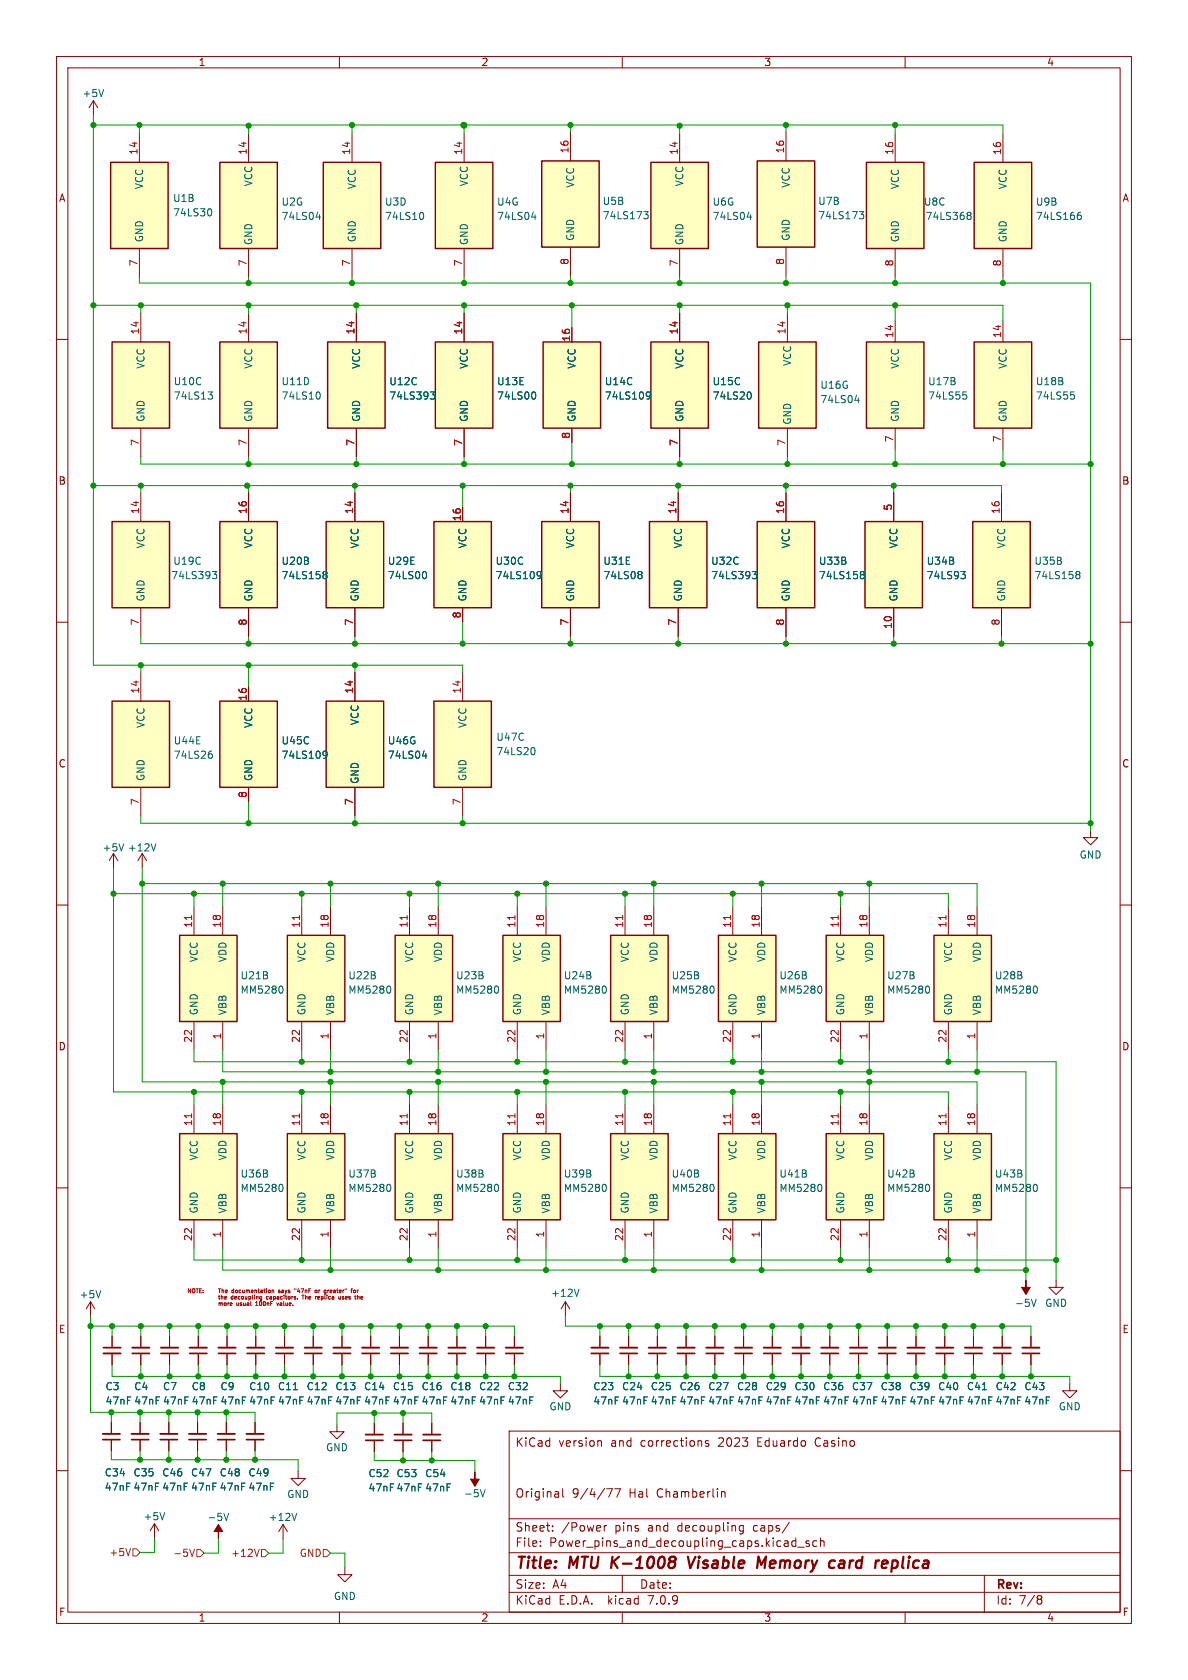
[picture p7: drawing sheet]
<svg xmlns="http://www.w3.org/2000/svg" width="210mm" height="297mm" viewBox="0 0 210 297" stroke-linecap="round" stroke-linejoin="round" font-family="sans-serif">
<defs><g id="words">
<g font-size="2.8" fill="#840000">
<text x="91" y="277.9">Title:</text>
<text x="100.7" y="277.9">MTU</text>
<text x="108.9" y="277.9">K-1008</text>
<text x="123.3" y="277.9">Visable</text>
<text x="136.3" y="277.9">Memory</text>
<text x="149.9" y="277.9">card</text>
<text x="158.8" y="277.9">replica</text>
</g>
<g font-size="2.1" fill="#840000">
<text x="91" y="256">KiCad</text>
<text x="98.7" y="256">version</text>
<text x="108" y="256">and</text>
<text x="113.4" y="256">corrections</text>
<text x="127.3" y="256">2023</text>
<text x="134.3" y="256">Eduardo</text>
<text x="144.7" y="256">Casino</text>
<text x="91" y="265">Original</text>
<text x="101.1" y="265">9/4/77</text>
<text x="111.3" y="265">Hal</text>
<text x="116.3" y="265">Chamberlin</text>
<text x="91" y="273.7">File:</text>
<text x="91" y="271">Sheet:</text>
<text x="97.1" y="273.7">Power_pins_and_decoupling_caps.kicad_sch</text>
<text x="99.2" y="271">/Power</text>
<text x="108.8" y="271">pins</text>
<text x="114.7" y="271">and</text>
<text x="120.1" y="271">decoupling</text>
<text x="133.6" y="271">caps/</text>
<text x="91" y="281.1">Size:</text>
<text x="97.7" y="281.1">A4</text>
<text x="113" y="281.1">Date:</text>
<text x="176" y="281.3">Rev:</text>
<text x="91" y="283.9">KiCad</text>
<text x="98.7" y="283.9">E.D.A.</text>
<text x="107.6" y="283.9">kicad</text>
<text x="114.9" y="283.9">7.0.9</text>
<text x="176" y="283.9">Id:</text>
<text x="180.1" y="283.9">7/8</text>
</g>
<g font-size="1.8" fill="#840000">
<text x="35" y="11.9">1</text>
<text x="85" y="11.9">2</text>
<text x="135" y="11.9">3</text>
<text x="185" y="11.9">4</text>
<text x="10.3" y="35.9">A</text>
<text x="198.4" y="35.9">A</text>
<text x="10.3" y="85.9">B</text>
<text x="198.3" y="85.9">B</text>
<text x="10.3" y="135.9">C</text>
<text x="198.3" y="135.9">C</text>
<text x="10.3" y="185.9">D</text>
<text x="198.3" y="185.9">D</text>
<text x="10.3" y="235.9">E</text>
<text x="198.3" y="235.9">E</text>
<text x="10.3" y="285.9">F</text>
<text x="35" y="286.9">1</text>
<text x="85" y="286.9">2</text>
<text x="135" y="286.9">3</text>
<text x="185" y="286.9">4</text>
<text x="198.4" y="285.9">F</text>
</g>
<g font-size="1.8" fill="#006464">
<text x="14.5" y="17.4">+5V</text>
<text x="25.5" y="33.6" transform="rotate(-90 25.5 33.6)">VCC</text>
<text x="30.5" y="35.9">U1B</text>
<text x="44.8" y="33" transform="rotate(-90 44.8 33)">VCC</text>
<text x="63.1" y="33.6" transform="rotate(-90 63.1 33.6)">VCC</text>
<text x="82.9" y="33" transform="rotate(-90 82.9 33)">VCC</text>
<text x="101.7" y="33.3" transform="rotate(-90 101.7 33.3)">VCC</text>
<text x="121" y="33" transform="rotate(-90 121 33)">VCC</text>
<text x="139.8" y="33.3" transform="rotate(-90 139.8 33.3)">VCC</text>
<text x="159.1" y="33.6" transform="rotate(-90 159.1 33.6)">VCC</text>
<text x="178.2" y="33.6" transform="rotate(-90 178.2 33.6)">VCC</text>
<text x="30.5" y="38.5">74LS30</text>
<text x="49.7" y="36.6">U2G</text>
<text x="49.7" y="39.1">74LS04</text>
<text x="68" y="36.6">U3D</text>
<text x="68" y="39.1">74LS10</text>
<text x="87.8" y="36.6">U4G</text>
<text x="87.8" y="39.1">74LS04</text>
<text x="106.4" y="39">74LS173</text>
<text x="106.4" y="36.4">U5B</text>
<text x="125.9" y="36.6">U6G</text>
<text x="125.9" y="39.1">74LS04</text>
<text x="144.5" y="39">74LS173</text>
<text x="144.5" y="36.4">U7B</text>
<text x="163.2" y="36.6">U8C</text>
<text x="163.5" y="39.1">74LS368</text>
<text x="183" y="39.1">74LS166</text>
<text x="183" y="36.6">U9B</text>
<text x="25.5" y="42.9" transform="rotate(-90 25.5 42.9)">GND</text>
<text x="44.8" y="43.4" transform="rotate(-90 44.8 43.4)">GND</text>
<text x="63.1" y="42.9" transform="rotate(-90 63.1 42.9)">GND</text>
<text x="82.9" y="43.4" transform="rotate(-90 82.9 43.4)">GND</text>
<text x="101.7" y="42.7" transform="rotate(-90 101.7 42.7)">GND</text>
<text x="121" y="43.4" transform="rotate(-90 121 43.4)">GND</text>
<text x="139.8" y="42.7" transform="rotate(-90 139.8 42.7)">GND</text>
<text x="159.1" y="42.9" transform="rotate(-90 159.1 42.9)">GND</text>
<text x="178.2" y="42.9" transform="rotate(-90 178.2 42.9)">GND</text>
<text x="25.8" y="65.3" transform="rotate(-90 25.8 65.3)">VCC</text>
<text x="44.8" y="65.3" transform="rotate(-90 44.8 65.3)">VCC</text>
<text x="63.9" y="65.3" transform="rotate(-90 63.9 65.3)">VCC</text>
<text x="82.9" y="65.3" transform="rotate(-90 82.9 65.3)">VCC</text>
<text x="102" y="65.3" transform="rotate(-90 102 65.3)">VCC</text>
<text x="121" y="65.3" transform="rotate(-90 121 65.3)">VCC</text>
<text x="140.1" y="64.8" transform="rotate(-90 140.1 64.8)">VCC</text>
<text x="159.1" y="65.3" transform="rotate(-90 159.1 65.3)">VCC</text>
<text x="178.2" y="65.3" transform="rotate(-90 178.2 65.3)">VCC</text>
<text x="30.6" y="68.3">U10C</text>
<text x="30.6" y="70.8">74LS13</text>
<text x="49.7" y="68.3">U11D</text>
<text x="49.7" y="70.8">74LS10</text>
<text x="68.7" y="68.3">U12C</text>
<text x="68.7" y="70.8">74LS393</text>
<text x="87.8" y="68.3">U13E</text>
<text x="87.8" y="70.8">74LS00</text>
<text x="106.8" y="68.3">U14C</text>
<text x="106.8" y="70.8">74LS109</text>
<text x="125.9" y="68.3">U15C</text>
<text x="125.9" y="70.8">74LS20</text>
<text x="144.9" y="68.9">U16G</text>
<text x="144.9" y="71.5">74LS04</text>
<text x="164" y="68.3">U17B</text>
<text x="164" y="70.8">74LS55</text>
<text x="183" y="68.3">U18B</text>
<text x="183" y="70.8">74LS55</text>
<text x="25.8" y="74.7" transform="rotate(-90 25.8 74.7)">GND</text>
<text x="44.8" y="74.7" transform="rotate(-90 44.8 74.7)">GND</text>
<text x="63.9" y="74.7" transform="rotate(-90 63.9 74.7)">GND</text>
<text x="82.9" y="74.7" transform="rotate(-90 82.9 74.7)">GND</text>
<text x="102" y="74.7" transform="rotate(-90 102 74.7)">GND</text>
<text x="121" y="74.7" transform="rotate(-90 121 74.7)">GND</text>
<text x="140.1" y="75.2" transform="rotate(-90 140.1 75.2)">GND</text>
<text x="159.1" y="74.7" transform="rotate(-90 159.1 74.7)">GND</text>
<text x="178.2" y="74.7" transform="rotate(-90 178.2 74.7)">GND</text>
<text x="25.8" y="97" transform="rotate(-90 25.8 97)">VCC</text>
<text x="30.5" y="100.1">U19C</text>
<text x="44.8" y="97" transform="rotate(-90 44.8 97)">VCC</text>
<text x="49.7" y="100.1">U20B</text>
<text x="63.6" y="97" transform="rotate(-90 63.6 97)">VCC</text>
<text x="68.5" y="100.1">U29E</text>
<text x="82.7" y="97" transform="rotate(-90 82.7 97)">VCC</text>
<text x="87.5" y="100.1">U30C</text>
<text x="101.7" y="97" transform="rotate(-90 101.7 97)">VCC</text>
<text x="106.6" y="100.1">U31E</text>
<text x="120.8" y="97" transform="rotate(-90 120.8 97)">VCC</text>
<text x="125.6" y="100.1">U32C</text>
<text x="139.8" y="97" transform="rotate(-90 139.8 97)">VCC</text>
<text x="144.7" y="100.1">U33B</text>
<text x="158.9" y="97" transform="rotate(-90 158.9 97)">VCC</text>
<text x="163.7" y="100.1">U34B</text>
<text x="177.9" y="97" transform="rotate(-90 177.9 97)">VCC</text>
<text x="182.8" y="100.1">U35B</text>
<text x="25.8" y="106.4" transform="rotate(-90 25.8 106.4)">GND</text>
<text x="30.2" y="102.6">74LS393</text>
<text x="44.8" y="106.4" transform="rotate(-90 44.8 106.4)">GND</text>
<text x="49.7" y="102.6">74LS158</text>
<text x="63.6" y="106.4" transform="rotate(-90 63.6 106.4)">GND</text>
<text x="68.5" y="102.6">74LS00</text>
<text x="82.7" y="106.4" transform="rotate(-90 82.7 106.4)">GND</text>
<text x="87.5" y="102.6">74LS109</text>
<text x="101.7" y="106.4" transform="rotate(-90 101.7 106.4)">GND</text>
<text x="106.6" y="102.6">74LS08</text>
<text x="120.8" y="106.4" transform="rotate(-90 120.8 106.4)">GND</text>
<text x="125.6" y="102.6">74LS393</text>
<text x="139.8" y="106.4" transform="rotate(-90 139.8 106.4)">GND</text>
<text x="144.7" y="102.6">74LS158</text>
<text x="158.9" y="106.4" transform="rotate(-90 158.9 106.4)">GND</text>
<text x="163.7" y="102.6">74LS93</text>
<text x="177.9" y="106.4" transform="rotate(-90 177.9 106.4)">GND</text>
<text x="182.8" y="102.6">74LS158</text>
<text x="25.8" y="128.8" transform="rotate(-90 25.8 128.8)">VCC</text>
<text x="30.6" y="131.8">U44E</text>
<text x="44.8" y="128.8" transform="rotate(-90 44.8 128.8)">VCC</text>
<text x="49.7" y="131.8">U45C</text>
<text x="63.6" y="128.3" transform="rotate(-90 63.6 128.3)">VCC</text>
<text x="68.5" y="131.8">U46G</text>
<text x="82.7" y="128.8" transform="rotate(-90 82.7 128.8)">VCC</text>
<text x="87.6" y="131.2">U47C</text>
<text x="30.6" y="134.3">74LS26</text>
<text x="49.7" y="134.3">74LS109</text>
<text x="68.5" y="134.3">74LS04</text>
<text x="87.6" y="133.7">74LS20</text>
<text x="25.8" y="138.2" transform="rotate(-90 25.8 138.2)">GND</text>
<text x="44.8" y="138.2" transform="rotate(-90 44.8 138.2)">GND</text>
<text x="63.6" y="138.7" transform="rotate(-90 63.6 138.7)">GND</text>
<text x="82.7" y="138.2" transform="rotate(-90 82.7 138.2)">GND</text>
<text x="18" y="150.7">+5V</text>
<text x="22.5" y="150.7">+12V</text>
<text x="190.7" y="152">GND</text>
<text x="35.2" y="170.2" transform="rotate(-90 35.2 170.2)">VCC</text>
<text x="40.2" y="170.2" transform="rotate(-90 40.2 170.2)">VDD</text>
<text x="42.4" y="173.3">U21B</text>
<text x="54.2" y="170.2" transform="rotate(-90 54.2 170.2)">VCC</text>
<text x="59.3" y="170.2" transform="rotate(-90 59.3 170.2)">VDD</text>
<text x="61.5" y="173.3">U22B</text>
<text x="73.3" y="170.2" transform="rotate(-90 73.3 170.2)">VCC</text>
<text x="78.3" y="170.2" transform="rotate(-90 78.3 170.2)">VDD</text>
<text x="80.5" y="173.3">U23B</text>
<text x="92.3" y="170.2" transform="rotate(-90 92.3 170.2)">VCC</text>
<text x="97.4" y="170.2" transform="rotate(-90 97.4 170.2)">VDD</text>
<text x="99.6" y="173.3">U24B</text>
<text x="111.4" y="170.2" transform="rotate(-90 111.4 170.2)">VCC</text>
<text x="116.4" y="170.2" transform="rotate(-90 116.4 170.2)">VDD</text>
<text x="118.6" y="173.3">U25B</text>
<text x="130.4" y="170.2" transform="rotate(-90 130.4 170.2)">VCC</text>
<text x="135.5" y="170.2" transform="rotate(-90 135.5 170.2)">VDD</text>
<text x="137.7" y="173.3">U26B</text>
<text x="149.5" y="170.2" transform="rotate(-90 149.5 170.2)">VCC</text>
<text x="154.5" y="170.2" transform="rotate(-90 154.5 170.2)">VDD</text>
<text x="156.7" y="173.3">U27B</text>
<text x="168.5" y="170.2" transform="rotate(-90 168.5 170.2)">VCC</text>
<text x="173.6" y="170.2" transform="rotate(-90 173.6 170.2)">VDD</text>
<text x="175.8" y="173.3">U28B</text>
<text x="35.2" y="179.6" transform="rotate(-90 35.2 179.6)">GND</text>
<text x="40.2" y="179.6" transform="rotate(-90 40.2 179.6)">VBB</text>
<text x="42.4" y="175.9">MM5280</text>
<text x="54.2" y="179.6" transform="rotate(-90 54.2 179.6)">GND</text>
<text x="59.3" y="179.6" transform="rotate(-90 59.3 179.6)">VBB</text>
<text x="61.5" y="175.9">MM5280</text>
<text x="73.3" y="179.6" transform="rotate(-90 73.3 179.6)">GND</text>
<text x="78.3" y="179.6" transform="rotate(-90 78.3 179.6)">VBB</text>
<text x="80.5" y="175.9">MM5280</text>
<text x="92.3" y="179.6" transform="rotate(-90 92.3 179.6)">GND</text>
<text x="97.4" y="179.6" transform="rotate(-90 97.4 179.6)">VBB</text>
<text x="99.6" y="175.9">MM5280</text>
<text x="111.4" y="179.6" transform="rotate(-90 111.4 179.6)">GND</text>
<text x="116.4" y="179.6" transform="rotate(-90 116.4 179.6)">VBB</text>
<text x="118.6" y="175.9">MM5280</text>
<text x="130.4" y="179.6" transform="rotate(-90 130.4 179.6)">GND</text>
<text x="135.5" y="179.6" transform="rotate(-90 135.5 179.6)">VBB</text>
<text x="137.7" y="175.9">MM5280</text>
<text x="149.5" y="179.6" transform="rotate(-90 149.5 179.6)">GND</text>
<text x="154.5" y="179.6" transform="rotate(-90 154.5 179.6)">VBB</text>
<text x="156.7" y="175.9">MM5280</text>
<text x="168.5" y="179.6" transform="rotate(-90 168.5 179.6)">GND</text>
<text x="173.6" y="179.6" transform="rotate(-90 173.6 179.6)">VBB</text>
<text x="175.8" y="175.9">MM5280</text>
<text x="35.2" y="205.3" transform="rotate(-90 35.2 205.3)">VCC</text>
<text x="40.2" y="205.3" transform="rotate(-90 40.2 205.3)">VDD</text>
<text x="42.4" y="208.4">U36B</text>
<text x="54.2" y="205.3" transform="rotate(-90 54.2 205.3)">VCC</text>
<text x="59.3" y="205.3" transform="rotate(-90 59.3 205.3)">VDD</text>
<text x="61.5" y="208.4">U37B</text>
<text x="73.3" y="205.3" transform="rotate(-90 73.3 205.3)">VCC</text>
<text x="78.3" y="205.3" transform="rotate(-90 78.3 205.3)">VDD</text>
<text x="80.5" y="208.4">U38B</text>
<text x="92.3" y="205.3" transform="rotate(-90 92.3 205.3)">VCC</text>
<text x="97.4" y="205.3" transform="rotate(-90 97.4 205.3)">VDD</text>
<text x="99.6" y="208.4">U39B</text>
<text x="111.4" y="205.3" transform="rotate(-90 111.4 205.3)">VCC</text>
<text x="116.4" y="205.3" transform="rotate(-90 116.4 205.3)">VDD</text>
<text x="118.6" y="208.4">U40B</text>
<text x="130.4" y="205.3" transform="rotate(-90 130.4 205.3)">VCC</text>
<text x="135.5" y="205.3" transform="rotate(-90 135.5 205.3)">VDD</text>
<text x="137.7" y="208.4">U41B</text>
<text x="149.5" y="205.3" transform="rotate(-90 149.5 205.3)">VCC</text>
<text x="154.5" y="205.3" transform="rotate(-90 154.5 205.3)">VDD</text>
<text x="156.7" y="208.4">U42B</text>
<text x="168.5" y="205.3" transform="rotate(-90 168.5 205.3)">VCC</text>
<text x="173.6" y="205.3" transform="rotate(-90 173.6 205.3)">VDD</text>
<text x="175.8" y="208.4">U43B</text>
<text x="35.2" y="214.6" transform="rotate(-90 35.2 214.6)">GND</text>
<text x="40.2" y="214.6" transform="rotate(-90 40.2 214.6)">VBB</text>
<text x="42.4" y="210.9">MM5280</text>
<text x="54.2" y="214.6" transform="rotate(-90 54.2 214.6)">GND</text>
<text x="59.3" y="214.6" transform="rotate(-90 59.3 214.6)">VBB</text>
<text x="61.5" y="210.9">MM5280</text>
<text x="73.3" y="214.6" transform="rotate(-90 73.3 214.6)">GND</text>
<text x="78.3" y="214.6" transform="rotate(-90 78.3 214.6)">VBB</text>
<text x="80.5" y="210.9">MM5280</text>
<text x="92.3" y="214.6" transform="rotate(-90 92.3 214.6)">GND</text>
<text x="97.4" y="214.6" transform="rotate(-90 97.4 214.6)">VBB</text>
<text x="99.6" y="210.9">MM5280</text>
<text x="111.4" y="214.6" transform="rotate(-90 111.4 214.6)">GND</text>
<text x="116.4" y="214.6" transform="rotate(-90 116.4 214.6)">VBB</text>
<text x="118.6" y="210.9">MM5280</text>
<text x="130.4" y="214.6" transform="rotate(-90 130.4 214.6)">GND</text>
<text x="135.5" y="214.6" transform="rotate(-90 135.5 214.6)">VBB</text>
<text x="137.7" y="210.9">MM5280</text>
<text x="149.5" y="214.6" transform="rotate(-90 149.5 214.6)">GND</text>
<text x="154.5" y="214.6" transform="rotate(-90 154.5 214.6)">VBB</text>
<text x="156.7" y="210.9">MM5280</text>
<text x="168.5" y="214.6" transform="rotate(-90 168.5 214.6)">GND</text>
<text x="173.6" y="214.6" transform="rotate(-90 173.6 214.6)">VBB</text>
<text x="175.8" y="210.9">MM5280</text>
<text x="14" y="229.7">+5V</text>
<text x="97.3" y="229.5">+12V</text>
<text x="179.3" y="231.2">-5V</text>
<text x="184.7" y="231.2">GND</text>
<text x="18.6" y="246">C3</text>
<text x="23.6" y="246">C4</text>
<text x="28.7" y="246">C7</text>
<text x="33.8" y="246">C8</text>
<text x="38.9" y="246">C9</text>
<text x="44" y="246">C10</text>
<text x="49" y="246">C11</text>
<text x="54.1" y="246">C12</text>
<text x="59.2" y="246">C13</text>
<text x="64.3" y="246">C14</text>
<text x="69.4" y="246">C15</text>
<text x="74.4" y="246">C16</text>
<text x="79.5" y="246">C18</text>
<text x="84.6" y="246">C22</text>
<text x="89.7" y="246">C32</text>
<text x="104.8" y="246">C23</text>
<text x="109.9" y="246">C24</text>
<text x="114.9" y="246">C25</text>
<text x="120" y="246">C26</text>
<text x="125.1" y="246">C27</text>
<text x="130.2" y="246">C28</text>
<text x="135.3" y="246">C29</text>
<text x="140.3" y="246">C30</text>
<text x="145.4" y="246">C36</text>
<text x="150.5" y="246">C37</text>
<text x="155.6" y="246">C38</text>
<text x="160.7" y="246">C39</text>
<text x="165.7" y="246">C40</text>
<text x="170.8" y="246">C41</text>
<text x="175.9" y="246">C42</text>
<text x="181" y="246">C43</text>
<text x="18.6" y="248.5">47nF 47nF 47nF 47nF 47nF 47nF 47nF 47nF 47nF 47nF 47nF 47nF 47nF 47nF 47nF</text>
<text x="97" y="249.5">GND</text>
<text x="104.8" y="248.5">47nF 47nF 47nF 47nF 47nF 47nF 47nF 47nF 47nF 47nF 47nF 47nF 47nF 47nF 47nF 47nF</text>
<text x="187.1" y="249.5">GND</text>
<text x="57.5" y="256.8">GND</text>
<text x="18.4" y="261.2">C34</text>
<text x="18.4" y="263.8">47nF 47nF 47nF 47nF 47nF 47nF</text>
<text x="23.5" y="261.2">C35</text>
<text x="28.6" y="261.2">C46</text>
<text x="33.7" y="261.2">C47</text>
<text x="38.7" y="261.2">C48</text>
<text x="43.8" y="261.2">C49</text>
<text x="65" y="261.3">C52</text>
<text x="65" y="263.9">47nF 47nF 47nF</text>
<text x="70" y="261.3">C53</text>
<text x="75.1" y="261.3">C54</text>
<text x="25.3" y="269">+5V</text>
<text x="36.6" y="269.1">-5V</text>
<text x="47.4" y="269.1">+12V</text>
<text x="50.7" y="265">GND</text>
<text x="81.9" y="264.9">-5V</text>
<text x="58.9" y="283.1">GND</text>
</g>
<g font-size="1.8" fill="#a90000">
<text x="24.4" y="27.5" transform="rotate(-90 24.4 27.5)">14</text>
<text x="43.7" y="27.5" transform="rotate(-90 43.7 27.5)">14</text>
<text x="62" y="27.5" transform="rotate(-90 62 27.5)">14</text>
<text x="81.8" y="27.5" transform="rotate(-90 81.8 27.5)">14</text>
<text x="100.6" y="27.2" transform="rotate(-90 100.6 27.2)">16</text>
<text x="119.9" y="27.5" transform="rotate(-90 119.9 27.5)">14</text>
<text x="138.7" y="27.2" transform="rotate(-90 138.7 27.2)">16</text>
<text x="158" y="27.5" transform="rotate(-90 158 27.5)">16</text>
<text x="177" y="27.5" transform="rotate(-90 177 27.5)">16</text>
<text x="24.4" y="47.2" transform="rotate(-90 24.4 47.2)">7</text>
<text x="43.7" y="47.2" transform="rotate(-90 43.7 47.2)">7</text>
<text x="62" y="47.2" transform="rotate(-90 62 47.2)">7</text>
<text x="81.8" y="47.2" transform="rotate(-90 81.8 47.2)">7</text>
<text x="100.6" y="46.9" transform="rotate(-90 100.6 46.9)">8</text>
<text x="119.9" y="47.2" transform="rotate(-90 119.9 47.2)">7</text>
<text x="138.7" y="46.9" transform="rotate(-90 138.7 46.9)">8</text>
<text x="158" y="47.2" transform="rotate(-90 158 47.2)">8</text>
<text x="177" y="47.2" transform="rotate(-90 177 47.2)">8</text>
<text x="24.6" y="59.2" transform="rotate(-90 24.6 59.2)">14</text>
<text x="43.7" y="59.2" transform="rotate(-90 43.7 59.2)">14</text>
<text x="62.7" y="59.2" transform="rotate(-90 62.7 59.2)">14</text>
<text x="81.8" y="59.2" transform="rotate(-90 81.8 59.2)">14</text>
<text x="119.9" y="59.2" transform="rotate(-90 119.9 59.2)">14</text>
<text x="138.9" y="59.2" transform="rotate(-90 138.9 59.2)">14</text>
<text x="158" y="59.9" transform="rotate(-90 158 59.9)">14</text>
<text x="177" y="59.9" transform="rotate(-90 177 59.9)">14</text>
<text x="100.8" y="60.5" transform="rotate(-90 100.8 60.5)">16</text>
<text x="100.8" y="77.7" transform="rotate(-90 100.8 77.7)">8</text>
<text x="24.6" y="78.9" transform="rotate(-90 24.6 78.9)">7</text>
<text x="43.7" y="78.9" transform="rotate(-90 43.7 78.9)">7</text>
<text x="62.7" y="78.9" transform="rotate(-90 62.7 78.9)">7</text>
<text x="81.8" y="78.9" transform="rotate(-90 81.8 78.9)">7</text>
<text x="119.9" y="78.9" transform="rotate(-90 119.9 78.9)">7</text>
<text x="138.9" y="78.9" transform="rotate(-90 138.9 78.9)">7</text>
<text x="158" y="78.3" transform="rotate(-90 158 78.3)">7</text>
<text x="177" y="78.3" transform="rotate(-90 177 78.3)">7</text>
<text x="24.6" y="91" transform="rotate(-90 24.6 91)">14</text>
<text x="43.7" y="91" transform="rotate(-90 43.7 91)">16</text>
<text x="62.5" y="91" transform="rotate(-90 62.5 91)">14</text>
<text x="81.5" y="92.2" transform="rotate(-90 81.5 92.2)">16</text>
<text x="100.6" y="91" transform="rotate(-90 100.6 91)">14</text>
<text x="119.6" y="91" transform="rotate(-90 119.6 91)">14</text>
<text x="138.7" y="91" transform="rotate(-90 138.7 91)">16</text>
<text x="157.7" y="90.4" transform="rotate(-90 157.7 90.4)">5</text>
<text x="176.8" y="91" transform="rotate(-90 176.8 91)">16</text>
<text x="24.6" y="110.7" transform="rotate(-90 24.6 110.7)">7</text>
<text x="43.7" y="110.7" transform="rotate(-90 43.7 110.7)">8</text>
<text x="62.5" y="110.7" transform="rotate(-90 62.5 110.7)">7</text>
<text x="81.5" y="109.4" transform="rotate(-90 81.5 109.4)">8</text>
<text x="100.6" y="110.7" transform="rotate(-90 100.6 110.7)">7</text>
<text x="119.6" y="110.7" transform="rotate(-90 119.6 110.7)">7</text>
<text x="138.7" y="110.7" transform="rotate(-90 138.7 110.7)">8</text>
<text x="157.7" y="111.3" transform="rotate(-90 157.7 111.3)">10</text>
<text x="176.8" y="110.7" transform="rotate(-90 176.8 110.7)">8</text>
<text x="24.6" y="122.7" transform="rotate(-90 24.6 122.7)">14</text>
<text x="43.7" y="124" transform="rotate(-90 43.7 124)">16</text>
<text x="62.5" y="122.7" transform="rotate(-90 62.5 122.7)">14</text>
<text x="81.5" y="122.7" transform="rotate(-90 81.5 122.7)">14</text>
<text x="24.6" y="142.4" transform="rotate(-90 24.6 142.4)">7</text>
<text x="43.7" y="141.2" transform="rotate(-90 43.7 141.2)">8</text>
<text x="62.5" y="142.4" transform="rotate(-90 62.5 142.4)">7</text>
<text x="81.5" y="142.4" transform="rotate(-90 81.5 142.4)">7</text>
<text x="34" y="164.1" transform="rotate(-90 34 164.1)">11</text>
<text x="39.1" y="164.1" transform="rotate(-90 39.1 164.1)">18</text>
<text x="53.1" y="164.1" transform="rotate(-90 53.1 164.1)">11</text>
<text x="58.2" y="164.1" transform="rotate(-90 58.2 164.1)">18</text>
<text x="72.1" y="164.1" transform="rotate(-90 72.1 164.1)">11</text>
<text x="77.2" y="164.1" transform="rotate(-90 77.2 164.1)">18</text>
<text x="91.2" y="164.1" transform="rotate(-90 91.2 164.1)">11</text>
<text x="96.3" y="164.1" transform="rotate(-90 96.3 164.1)">18</text>
<text x="110.2" y="164.1" transform="rotate(-90 110.2 164.1)">11</text>
<text x="115.3" y="164.1" transform="rotate(-90 115.3 164.1)">18</text>
<text x="129.3" y="164.1" transform="rotate(-90 129.3 164.1)">11</text>
<text x="134.4" y="164.1" transform="rotate(-90 134.4 164.1)">18</text>
<text x="148.3" y="164.1" transform="rotate(-90 148.3 164.1)">11</text>
<text x="153.4" y="164.1" transform="rotate(-90 153.4 164.1)">18</text>
<text x="167.4" y="164.1" transform="rotate(-90 167.4 164.1)">11</text>
<text x="172.5" y="164.1" transform="rotate(-90 172.5 164.1)">18</text>
<text x="34" y="184.4" transform="rotate(-90 34 184.4)">22</text>
<text x="39.1" y="183.8" transform="rotate(-90 39.1 183.8)">1</text>
<text x="53.1" y="184.4" transform="rotate(-90 53.1 184.4)">22</text>
<text x="58.2" y="183.8" transform="rotate(-90 58.2 183.8)">1</text>
<text x="72.1" y="184.4" transform="rotate(-90 72.1 184.4)">22</text>
<text x="77.2" y="183.8" transform="rotate(-90 77.2 183.8)">1</text>
<text x="91.2" y="184.4" transform="rotate(-90 91.2 184.4)">22</text>
<text x="96.3" y="183.8" transform="rotate(-90 96.3 183.8)">1</text>
<text x="110.2" y="184.4" transform="rotate(-90 110.2 184.4)">22</text>
<text x="115.3" y="183.8" transform="rotate(-90 115.3 183.8)">1</text>
<text x="129.3" y="184.4" transform="rotate(-90 129.3 184.4)">22</text>
<text x="134.4" y="183.8" transform="rotate(-90 134.4 183.8)">1</text>
<text x="148.3" y="184.4" transform="rotate(-90 148.3 184.4)">22</text>
<text x="153.4" y="183.8" transform="rotate(-90 153.4 183.8)">1</text>
<text x="167.4" y="184.4" transform="rotate(-90 167.4 184.4)">22</text>
<text x="172.5" y="183.8" transform="rotate(-90 172.5 183.8)">1</text>
<text x="34" y="199.2" transform="rotate(-90 34 199.2)">11</text>
<text x="39.1" y="199.2" transform="rotate(-90 39.1 199.2)">18</text>
<text x="53.1" y="199.2" transform="rotate(-90 53.1 199.2)">11</text>
<text x="58.2" y="199.2" transform="rotate(-90 58.2 199.2)">18</text>
<text x="72.1" y="199.2" transform="rotate(-90 72.1 199.2)">11</text>
<text x="77.2" y="199.2" transform="rotate(-90 77.2 199.2)">18</text>
<text x="91.2" y="199.2" transform="rotate(-90 91.2 199.2)">11</text>
<text x="96.3" y="199.2" transform="rotate(-90 96.3 199.2)">18</text>
<text x="110.2" y="199.2" transform="rotate(-90 110.2 199.2)">11</text>
<text x="115.3" y="199.2" transform="rotate(-90 115.3 199.2)">18</text>
<text x="129.3" y="199.2" transform="rotate(-90 129.3 199.2)">11</text>
<text x="134.4" y="199.2" transform="rotate(-90 134.4 199.2)">18</text>
<text x="148.3" y="199.2" transform="rotate(-90 148.3 199.2)">11</text>
<text x="153.4" y="199.2" transform="rotate(-90 153.4 199.2)">18</text>
<text x="167.4" y="199.2" transform="rotate(-90 167.4 199.2)">11</text>
<text x="172.5" y="199.2" transform="rotate(-90 172.5 199.2)">18</text>
<text x="34" y="219.5" transform="rotate(-90 34 219.5)">22</text>
<text x="39.1" y="218.9" transform="rotate(-90 39.1 218.9)">1</text>
<text x="53.1" y="219.5" transform="rotate(-90 53.1 219.5)">22</text>
<text x="58.2" y="218.9" transform="rotate(-90 58.2 218.9)">1</text>
<text x="72.1" y="219.5" transform="rotate(-90 72.1 219.5)">22</text>
<text x="77.2" y="218.9" transform="rotate(-90 77.2 218.9)">1</text>
<text x="91.2" y="219.5" transform="rotate(-90 91.2 219.5)">22</text>
<text x="96.3" y="218.9" transform="rotate(-90 96.3 218.9)">1</text>
<text x="110.2" y="219.5" transform="rotate(-90 110.2 219.5)">22</text>
<text x="115.3" y="218.9" transform="rotate(-90 115.3 218.9)">1</text>
<text x="129.3" y="219.5" transform="rotate(-90 129.3 219.5)">22</text>
<text x="134.4" y="218.9" transform="rotate(-90 134.4 218.9)">1</text>
<text x="148.3" y="219.5" transform="rotate(-90 148.3 219.5)">22</text>
<text x="153.4" y="218.9" transform="rotate(-90 153.4 218.9)">1</text>
<text x="167.4" y="219.5" transform="rotate(-90 167.4 219.5)">22</text>
<text x="172.5" y="218.9" transform="rotate(-90 172.5 218.9)">1</text>
</g>
<g font-size="1.8" fill="#725600">
<text x="19.2" y="275.3">+5V</text>
<text x="30.5" y="275.4">-5V</text>
<text x="40.8" y="275.4">+12V</text>
<text x="52.9" y="275.4">GND</text>
</g>
<g font-size="1" fill="#c20000">
<text x="33" y="228.6">NOTE: The</text>
<text x="40.9" y="229.8">decoupling</text>
<text x="41.1" y="228.6">documentation</text>
<text x="41.9" y="230.9">usual</text>
<text x="45.6" y="230.9">100nF</text>
<text x="47.5" y="229.8">capacitors.</text>
<text x="49.6" y="228.6">says</text>
<text x="49.7" y="230.9">value.</text>
<text x="52.8" y="228.6">&quot;47nF</text>
<text x="54.1" y="229.8">The</text>
<text x="56.7" y="228.6">or</text>
<text x="56.8" y="229.8">replica</text>
<text x="58.6" y="228.6">greater&quot;</text>
<text x="61.2" y="229.8">uses</text>
</g>
</g></defs>
<g fill="none" stroke="#840000" stroke-width=".18">
<path d="M10 10h190v277h-190zM12 12h186v273h-186zM16.5 17.8l-.8 1.3M16.5 17.8v2.5M16.5 17.8l.8 1.3M60 10v2M110 10v2M160 10v2M24.6 23.6v5.1M43.9 23.6v5.1M62.2 23.6v5.1M82 23.6v5.1"/>
<path d="M100.8 23.4v5M120.1 23.6v5.1M138.9 23.4v5M158.2 23.6v5.1M177.3 23.6v5.1M10 60h2M24.6 43.9v5.1M24.9 55.4v5.1M43.9 43.9v5.1M43.9 55.4v5.1M62.2 43.9v5.1M63 55.4v5.1"/>
<path d="M82 43.9v5.1M82 55.4v5.1M100.8 43.7v5.1M101.1 57.9v2.6M120.1 43.9v5.1M120.1 55.4v5.1M138.9 43.7v5.1M139.2 55.4v5.1M158.2 43.9v5.1M158.2 56.6v3.9M177.3 43.9v5.1M177.3 56.6v3.9"/>
<path d="M198 60h2M24.9 75.7v5.1M43.9 75.7v5.1M63 75.7v5.1M82 75.7v5.1M101.1 75.7v2.5M120.1 75.7v5.1M139.2 75.7v5.1M158.2 75.7v3.8M177.3 75.7v3.8M24.9 87.1v5.1M43.9 87.1v5.1"/>
<path d="M62.7 87.1v5.1M81.8 89.7v2.5M100.8 87.1v5.1M119.9 87.1v5.1M138.9 87.1v5.1M158 87.1v5.1M177 87.1v5.1M10 110h2M24.9 107.4v5.1M24.9 118.9v5.1M43.9 107.4v5.1M62.7 107.4v5.1"/>
<path d="M62.7 118.9v5.1M81.8 107.4v2.6M81.8 118.9v5.1M100.8 107.4v5.1M119.9 107.4v5.1M138.9 107.4v5.1M158 107.4v5.1M177 107.4v5.1M198 110h2M24.9 139.2v5.1M43.9 121.4v2.6M43.9 139.2v2.5"/>
<path d="M62.7 139.2v5.1M81.8 139.2v5.1M10 160h2M20.1 150.9l-.8 1.2M20.1 150.9v2.5M20.1 150.9l.7 1.2M25.1 150.9l-.7 1.2M25.1 150.9v2.5M25.1 150.9l.8 1.2M192.8 146.8v1.3h1.3l-1.3 1.3-1.3-1.3h1.3M198 160h2M34.3 160.3v5.1"/>
<path d="M39.4 160.3v5.1M53.3 160.3v5.1M58.4 160.3v5.1M72.4 160.3v5.1M77.5 160.3v5.1M91.4 160.3v5.1M96.5 160.3v5.1M110.5 160.3v5.1M115.6 160.3v5.1M129.5 160.3v5.1M134.6 160.3v5.1M148.6 160.3v5.1"/>
<path d="M153.7 160.3v5.1M167.6 160.3v5.1M172.7 160.3v5.1M34.3 180.6v5.1M34.3 195.3v5.1M39.4 180.6v5.1M39.4 195.3v5.1M53.3 180.6v5.1M53.3 195.3v5.1M58.4 180.6v5.1M58.4 195.3v5.1M72.4 180.6v5.1"/>
<path d="M72.4 195.3v5.1M77.5 180.6v5.1M77.5 195.3v5.1M91.4 180.6v5.1M91.4 195.3v5.1M96.5 180.6v5.1M96.5 195.3v5.1M110.5 180.6v5.1M110.5 195.3v5.1M115.6 180.6v5.1M115.6 195.3v5.1M129.5 180.6v5.1"/>
<path d="M129.5 195.3v5.1M134.6 180.6v5.1M134.6 195.3v5.1M148.6 180.6v5.1M148.6 195.3v5.1M153.7 180.6v5.1M153.7 195.3v5.1M167.6 180.6v5.1M167.6 195.3v5.1M172.7 180.6v5.1M172.7 195.3v5.1M10 210h2"/>
<path d="M34.3 215.6v5.1M39.4 215.6v5.1M53.3 215.6v5.1M58.4 215.6v5.1M72.4 215.6v5.1M77.5 215.6v5.1M91.4 215.6v5.1M96.5 215.6v5.1M110.5 215.6v5.1M115.6 215.6v5.1M129.5 215.6v5.1M134.6 215.6v5.1"/>
<path d="M148.6 215.6v5.1M153.7 215.6v5.1M167.6 215.6v5.1M172.7 215.6v5.1M198 210h2M16 230.1l-.8 1.3M16 230.1v2.6M16 230.1l.8 1.3M19.8 236.2v2.1M19.8 239.3v2M24.9 236.2v2.1M24.9 239.3v2"/>
<path d="M30 236.2v2.1M30 239.3v2M35.1 236.2v2.1M35.1 239.3v2M40.1 236.2v2.1M40.1 239.3v2M45.2 236.2v2.1M45.2 239.3v2M50.3 236.2v2.1M50.3 239.3v2M55.4 236.2v2.1M55.4 239.3v2"/>
<path d="M60.5 236.2v2.1M60.5 239.3v2M65.5 236.2v2.1M65.5 239.3v2M70.6 236.2v2.1M70.6 239.3v2M75.7 236.2v2.1M75.7 239.3v2M80.8 236.2v2.1M80.8 239.3v2M85.9 236.2v2.1M85.9 239.3v2"/>
<path d="M90.9 236.2v2.1M90.9 239.3v2M99.9 230.1l-.7 1.3M99.9 230.1v2.6M99.9 230.1l.8 1.3M106 236.2v2.1M106 239.3v2M111.1 236.2v2.1M111.1 239.3v2M116.2 236.2v2.1M116.2 239.3v2M121.3 236.2v2.1"/>
<path d="M121.3 239.3v2M126.4 236.2v2.1M126.4 239.3v2M131.4 236.2v2.1M131.4 239.3v2M136.5 236.2v2.1M136.5 239.3v2M141.6 236.2v2.1M141.6 239.3v2M146.7 236.2v2.1M146.7 239.3v2M151.8 236.2v2.1"/>
<path d="M151.8 239.3v2M156.8 236.2v2.1M156.8 239.3v2M161.9 236.2v2.1M161.9 239.3v2M167 236.2v2.1M167 239.3v2M172.1 236.2v2.1M172.1 239.3v2M177.2 236.2v2.1M177.2 239.3v2M182.2 236.2v2.1"/>
<path d="M182.2 239.3v2M186.7 226.3v1.3h1.3l-1.3 1.3-1.3-1.3h1.3M10 260h2M19.7 251.5v2M19.7 254.5v2M24.8 251.5v2M24.8 254.5v2M29.8 251.5v2M29.8 254.5v2M34.9 251.5v2M34.9 254.5v2M40 251.5v2"/>
<path d="M40 254.5v2M45.1 251.5v2M45.1 254.5v2M59.6 251.8v1.3h1.2l-1.2 1.3-1.3-1.3h1.3M66.2 251.6v2M66.2 254.6v2.1M71.2 251.6v2M71.2 254.6v2.1M76.3 251.6v2M76.3 254.6v2.1M90 253h108v32h-108zM99.1 244.6v1.3h1.2l-1.2 1.2-1.3-1.2h1.3"/>
<path d="M105.9 254.7l.4 .1v.1v.8M125.2 254.8l-.3-.1-.2 .2 .1 .2 .4 .2v.3h-.5M189.1 244.6v1.3h1.3l-1.3 1.2-1.3-1.2h1.3M198 260h2M27.3 269.4l-.8 1.2M27.3 269.4v2.5M27.3 269.4l.8 1.2M50 269.5l-.7 1.3M50 269.5v2.5M50 269.5l.8 1.3M52.7 260.1v1.3h1.3l-1.3 1.2-1.3-1.2h1.3M61 277.1v1.3h-1.3l1.3 1.3 1.2-1.3h-1.2"/>
<path d="M90 278.5h108M90 274.5h108M90 268.5h108M95.5 273.2v.2M95.5 272.5v.1M97.7 270.5v.2M97.7 269.8v.1M99.5 263.2v1.3l.2 .2M106.8 269.7v1M107.2 269.7l-.2 .1-.2 .2M107.2 263.2h1l-.6 1.5M108.7 263.2h1l-.7 1.5"/>
<path d="M110 278.5v3M127.5 263.8l.3-.1 .3 .1 .1 .9M130.7 270.5l.3 .2 .4-.1M131.4 269.8l-.4-.1-.3 .1M131.4 269.7v1.2l-.3 .3-.4-.1M139.5 269.1l-1.3 1.9M140.7 271.9v1.5M140.7 272.5l-.5-.1-.2 .3v.4l.1 .2h.6M141 273.5h1.2M143 272.5l-.3-.1-.2 .2v.2l.5 .2v.3h-.5M144.4 272.5l-.4-.1-.3 .3v.4l.1 .2h.6M145 272.5l.2-.1 .4 .1 .1 .9"/>
<path d="M145 271.9v1.5M174 278.5v6.5M60 285v2M90 281.5h108M110 285v2M160 285v2M183.6 282.1h.3l.3 .3-.3 .3M183.6 282.7h.3M183.9 282.7l.2 .2 .1 .4-.3 .3h-.3"/>
</g>
<path d="M108.3 275.2l-.3 2M109.4 275.2l-1.3 1.1M119.1 275.2l.3 .2a.44 .44 0 0 1-.4 .7l.3 .2a.67 .67 0 0 1-.2 .8M121.6 275.2l.4 2 .9-2M134.1 275.2l.5 1.4 .8-1.4-.2 2M148.5 276l.2-.1 .5 .1M149.3 276.3l-.7 .1a.4 .4 0 0 0-.3 .4 .4 .4 0 0 0 .2 .4l.7-.1M157.7 277.1l.5 .1M157.8 275.9l-.2 2M158 275.9l-.2 .1" fill="none" stroke="#840000" stroke-width=".4"/>
<g fill="#ffffc2" stroke="#ffffc2" stroke-width=".18">
<path d="M107.9 200.4h10.2v15.2h-10.2z"/>
<path d="M127 165.4h10.2v15.2h-10.2z"/>
<path d="M107.9 165.4h10.2v15.2h-10.2z"/>
<path d="M146 165.4h10.2v15.2h-10.2z"/>
<path d="M76.7 124h10.2v15.2h-10.2z"/>
<path d="M57.7 124h10.1v15.2h-10.1z"/>
<path d="M88.9 200.4h10.2v15.2h-10.2z"/>
<path d="M69.8 200.4h10.2v15.2h-10.2z"/>
<path d="M38.9 124h10.1v15.2h-10.1z"/>
<path d="M19.8 124h10.2v15.2h-10.2z"/>
<path d="M165.1 200.4h10.2v15.2h-10.2z"/>
<path d="M146 200.4h10.2v15.2h-10.2z"/>
<path d="M165.1 165.4h10.2v15.2h-10.2z"/>
<path d="M127 200.4h10.2v15.2h-10.2z"/>
<path d="M172.2 28.7h10.2v15.2h-10.2z"/>
<path d="M133.9 28.4h10.1v15.3h-10.1z"/>
<path d="M153.2 28.7h10.1v15.2h-10.1z"/>
<path d="M134.1 60.5h10.2v15.2h-10.2z"/>
<path d="M153.2 60.5h10.1v15.2h-10.1z"/>
<path d="M172.2 60.5h10.2v15.2h-10.2z"/>
<path d="M172 92.2h10.1v15.2h-10.1z"/>
<path d="M152.9 92.2h10.2v15.2h-10.2z"/>
<path d="M133.9 92.2h10.1v15.2h-10.1z"/>
<path d="M114.8 92.2h10.2v15.2h-10.2z"/>
<path d="M96 60.5h10.2v15.2h-10.2z"/>
<path d="M77 60.5h10.1v15.2h-10.1z"/>
<path d="M95.8 92.2h10.1v15.2h-10.1z"/>
<path d="M76.7 92.2h10.2v15.2h-10.2z"/>
<path d="M115.1 60.5h10.1v15.2h-10.1z"/>
<path d="M19.8 60.5h10.2v15.2h-10.2z"/>
<path d="M57.7 92.2h10.1v15.2h-10.1z"/>
<path d="M31.7 200.4h10.2v15.2h-10.2z"/>
<path d="M38.9 92.2h10.1v15.2h-10.1z"/>
<path d="M19.8 92.2h10.2v15.2h-10.2z"/>
<path d="M57.9 60.5h10.2v15.2h-10.2z"/>
<path d="M38.9 60.5h10.1v15.2h-10.1z"/>
<path d="M95.8 28.4h10.1v15.3h-10.1z"/>
<path d="M115.1 28.7h10.1v15.2h-10.1z"/>
<path d="M77 28.7h10.1v15.2h-10.1z"/>
<path d="M19.6 28.7h10.1v15.2h-10.1z"/>
<path d="M57.1 28.7h10.2v15.2h-10.2z"/>
<path d="M38.9 28.7h10.1v15.2h-10.1z"/>
<path d="M50.8 200.4h10.2v15.2h-10.2z"/>
<path d="M31.7 165.4h10.2v15.2h-10.2z"/>
<path d="M88.9 165.4h10.2v15.2h-10.2z"/>
<path d="M69.8 165.4h10.2v15.2h-10.2z"/>
<path d="M50.8 165.4h10.2v15.2h-10.2z"/>
</g>
<g fill="none" stroke="#840000" stroke-width=".25">
<path d="M19.6 28.7h10.1v15.2h-10.1zM38.9 28.7h10.1v15.2h-10.1zM57.1 28.7h10.2v15.2h-10.2zM77 28.7h10.1v15.2h-10.1zM95.8 28.4h10.1v15.3h-10.1zM115.1 28.7h10.1v15.2h-10.1zM133.9 28.4h10.1v15.3h-10.1zM153.2 28.7h10.1v15.2h-10.1zM172.2 28.7h10.2v15.2h-10.2zM19.8 60.5h10.2v15.2h-10.2zM38.9 60.5h10.1v15.2h-10.1zM57.9 60.5h10.2v15.2h-10.2z"/>
<path d="M77 60.5h10.1v15.2h-10.1zM96 60.5h10.2v15.2h-10.2zM115.1 60.5h10.1v15.2h-10.1zM134.1 60.5h10.2v15.2h-10.2zM153.2 60.5h10.1v15.2h-10.1zM172.2 60.5h10.2v15.2h-10.2zM19.8 92.2h10.2v15.2h-10.2zM38.9 92.2h10.1v15.2h-10.1zM57.7 92.2h10.1v15.2h-10.1zM76.7 92.2h10.2v15.2h-10.2zM95.8 92.2h10.1v15.2h-10.1zM114.8 92.2h10.2v15.2h-10.2z"/>
<path d="M133.9 92.2h10.1v15.2h-10.1zM152.9 92.2h10.2v15.2h-10.2zM172 92.2h10.1v15.2h-10.1zM19.8 124h10.2v15.2h-10.2zM38.9 124h10.1v15.2h-10.1zM57.7 124h10.1v15.2h-10.1zM76.7 124h10.2v15.2h-10.2zM31.7 165.4h10.2v15.2h-10.2zM50.8 165.4h10.2v15.2h-10.2zM69.8 165.4h10.2v15.2h-10.2zM88.9 165.4h10.2v15.2h-10.2zM107.9 165.4h10.2v15.2h-10.2z"/>
<path d="M127 165.4h10.2v15.2h-10.2zM146 165.4h10.2v15.2h-10.2zM165.1 165.4h10.2v15.2h-10.2zM31.7 200.4h10.2v15.2h-10.2zM50.8 200.4h10.2v15.2h-10.2zM69.8 200.4h10.2v15.2h-10.2zM88.9 200.4h10.2v15.2h-10.2zM107.9 200.4h10.2v15.2h-10.2zM127 200.4h10.2v15.2h-10.2zM146 200.4h10.2v15.2h-10.2zM165.1 200.4h10.2v15.2h-10.2z"/>
</g>
<g fill="none" stroke="#a90000" stroke-width=".18">
<path d="M33.9 161.8v.8M52.9 161.8v.8M72 161.8v.8M91 161.8v.8M110.1 161.8v.8M129.1 161.8v.8M148.2 161.8v.8M167.2 161.8v.8M33.9 196.9v.7M52.9 196.9v.7M72 196.9v.7M91 196.9v.7"/>
<path d="M110.1 196.9v.7M129.1 196.9v.7M148.2 196.9v.7M167.2 196.9v.7"/>
</g>
<g fill="none" stroke="#006464" stroke-width=".18">
<path d="M18.3 15.8l-.4 1.3M37.1 36.9a.8 .8 0 0 1 0 1.3M55.9 38.4h.8M56.5 38v.8M74.6 37.5a.8 .8 0 0 1 0 1.3M94 38.4h.8M94.6 38v.8M113.8 37.4h.8l-.4 .5 .3 .1 .1 .4-.3 .3h-.3M132.1 38.4h.8M132.7 38v.8M151.9 37.4h.8l-.4 .5 .3 .1 .1 .4-.3 .3h-.3M171.1 37.6l.3-.1 .2 .2 .1 .1-.3 .3"/>
<path d="M171.1 38l.1 .1M171.2 38.1h.2M171.2 38.1h-.1M171.4 38.1l.3 .2-.1 .4-.2 .1-.3-.1M190.6 38.1l.3-.1 .3 .3-.2 .4h-.4M191 37.5l-.4 .2M36.8 69.3h.8l-.5 .5 .4 .1 .1 .4-.3 .3h-.4M56.3 69.3a.79 .79 0 0 1 0 1.3M76.1 69.3h.8l-.5 .5 .4 .1 .1 .4-.3 .3h-.3M94.4 69.3a.79 .79 0 0 1 0 1.3M114.4 69.3h.3l.2 .1a.84 .84 0 0 1-.3 1.2h-.2M115 69.8l-.3 .3-.3-.1"/>
<path d="M132.5 69.3a.79 .79 0 0 1 0 1.3M151.1 70.8h.8M151.7 70.3v.9M170.2 69.3h.6M170.4 69.8h.3l.2 .2-.1 .5-.4 .1M189.3 69.3h.6M189.4 69.8h.3l.3 .2-.2 .5-.4 .1M37.5 101h.8l-.4 .5 .4 .1v.5l-.2 .2h-.4M57.2 101.1l.4-.1 .2 .2v.1l-.2 .3M57.2 101.5l.1 .1M57.3 101.6h.3M57.3 101.6h-.1"/>
<path d="M57.6 101.6l.2 .2v.4l-.2 .1-.4-.1M75.1 101a.79 .79 0 0 1 0 1.3M95.1 101.1l.3-.1 .2 .2a.84 .84 0 0 1-.3 1.1h-.2M95.7 101.6l-.3 .2h-.3M113 101h.3l.2 .3-.2 .3M113 101.6h.3M113.3 101.6l.2 .2v.3l-.1 .1-.4 .1M133 101h.8l-.5 .5 .4 .1 .1 .5-.3 .2h-.3M152.2 101.1l.4-.1 .1 .2 .1 .1-.2 .3M152.2 101.5l.1 .1M152.3 101.6h.3M152.3 101.6h-.1"/>
<path d="M152.6 101.6l.2 .2-.1 .4-.1 .1-.4-.1M169.9 101h.7l-.4 .5 .4 .1v.5l-.2 .2h-.4M190.3 101.5l.1 .1M190.3 101.1l.4-.1 .1 .2 .1 .1-.2 .3M190.4 101.6h.3M190.4 101.6h-.1M190.7 101.6l.2 .2-.1 .4-.1 .1-.4-.1M37.1 133.3h.3l.2 .2-.1 .4-.4 .2M37.2 132.8h.2M57.2 132.8h.4l.2 .1a.84 .84 0 0 1-.4 1.2h-.2M57.8 133.3l-.2 .3-.4-.1M74.7 133.6h.8"/>
<path d="M75.3 133.2v.9M94.3 132.2a.79 .79 0 0 1 0 1.2M21.9 149.2l-.4 1.2M27.6 149.2l-.5 1.2M49.8 174.4l.2 .4-.2 .7M68.9 174.4l.2 .4-.2 .7M87.9 174.4l.2 .4-.2 .7M107 174.4l.2 .4-.2 .7M126 174.4l.2 .4-.2 .7M145.1 174.4l.2 .4-.2 .7M164.1 174.4l.2 .4-.2 .7M183.2 174.4l.2 .4-.2 .7"/>
<path d="M49.8 209.4l.2 .5-.2 .7M68.9 209.4l.2 .5-.2 .7M87.9 209.4l.2 .5-.2 .7M107 209.4l.2 .5-.2 .7M126 209.4l.2 .5-.2 .7M145.1 209.4l.2 .5-.2 .7M164.1 209.4l.2 .5-.2 .7M183.2 209.4l.2 .5-.2 .7M17.8 228.2l-.4 1.2M102.4 227.9l-.5 1.3M182.3 229.7l.4 1.3 .5-1.3M51.9 245.7h.7"/>
<path d="M173.6 245.7h.8M29.1 267.4l-.4 1.3M39.6 267.5l.4 1.3 .4-1.3M52.5 267.5l-.5 1.3M84.9 263.3l.4 1.3 .5-1.3"/>
</g>
<g fill="none" stroke="#840000" stroke-width=".33">
<path d="M18.3 239.3h3M23.4 238.3h3M28.4 238.3h3.1M33.5 238.3h3.1M38.6 238.3h3.1M43.7 238.3h3M48.8 238.3h3M53.8 238.3h3.1M58.9 238.3h3.1M64 238.3h3.1M69.1 238.3h3M74.2 238.3h3"/>
<path d="M79.2 238.3h3.1M84.3 238.3h3.1M89.4 238.3h3.1M104.5 238.3h3.1M109.6 238.3h3M114.7 238.3h3M119.8 238.3h3M124.8 238.3h3.1M129.9 238.3h3.1M135 238.3h3M140.1 238.3h3M145.2 238.3h3"/>
<path d="M150.2 238.3h3.1M155.3 238.3h3.1M160.4 238.3h3M165.5 238.3h3M170.6 238.3h3M175.6 238.3h3.1M180.7 238.3h3.1M18.2 253.5h3M23.2 253.5h3.1M28.3 253.5h3.1M33.4 253.5h3M38.5 253.5h3"/>
<path d="M43.6 253.5h3M64.6 253.6h3.1M69.7 253.6h3.1M74.8 253.6h3.1"/>
</g>
<g fill="none" stroke="#840000" stroke-width=".3">
<path d="M18.3 238.3h3M23.4 239.3h3M28.4 239.3h3.1M33.5 239.3h3.1M38.6 239.3h3.1M43.7 239.3h3M48.8 239.3h3M53.8 239.3h3.1M58.9 239.3h3.1M64 239.3h3.1M69.1 239.3h3M74.2 239.3h3"/>
<path d="M79.2 239.3h3.1M84.3 239.3h3.1M89.4 239.3h3.1M104.5 239.3h3.1M109.6 239.3h3M114.7 239.3h3M119.8 239.3h3M124.8 239.3h3.1M129.9 239.3h3.1M135 239.3h3M140.1 239.3h3M145.2 239.3h3"/>
<path d="M150.2 239.3h3.1M155.3 239.3h3.1M160.4 239.3h3M165.5 239.3h3M170.6 239.3h3M175.6 239.3h3.1M180.7 239.3h3.1M18.2 254.5h3M23.2 254.5h3.1M28.3 254.5h3.1M33.4 254.5h3M38.5 254.5h3"/>
<path d="M43.6 254.5h3M64.6 254.6h3.1M69.7 254.6h3.1M74.8 254.6h3.1"/>
</g>
<g fill="#840000" stroke="#840000" stroke-width=".18">
<path d="M38.6 269.5l.8 1.3h-.8v1.2v-1.2h-.8z"/>
<path d="M181.4 226.3v1.3h.7l-.7 1.3-.8-1.3h.8z"/>
<path d="M83.9 260.2v1.3h.8l-.8 1.3-.7-1.3h.7z"/>
</g>
<path d="M23.1 273.8l-.4 1.2M23.5 273.8h.6l.7 .6-.7 .7h-.6zM33.5 273.9l.5 1.3 .4-1.3M34.8 273.9h.6l.7 .7-.7 .6h-.6zM45.8 273.9l-.4 1.3M46.2 273.9h.7l.6 .7-.6 .6h-.7zM57.1 273.9h.7l.6 .7-.6 .6h-.7z" fill="none" stroke="#725600" stroke-width=".18"/>
<g fill="none" stroke="#c20000" stroke-width=".18">
<path d="M38.6 227.8h.4M38.6 229.2h.3M38.7 229v.6l.2 .1M38.7 230.3v.5M38.7 230.4h.3M38.8 227.8v.7M39 230.4h.3v.4M39 230.4v.4M39.1 229.3l.3-.1v.5M39.1 229v.7M39.3 227.8v.7M39.3 228.1h.2l.1 .4"/>
<path d="M39.7 230.4h.3l-.1 .4-.2-.1zM39.7 229.4h.4l-.1-.2-.3 .1 .1 .3h.2M39.9 228.3l.3-.1v-.1l-.3 .1v.3h.3M40.3 230.3v.5M40.5 230.3l-.2 .2M40.7 230.6l.3-.1v-.1h-.3v.4h.3M45.2 230.8h.4M45.9 229.5l.2 .2 .2-.1M46.3 229.2h-.2l-.2 .1M46.3 229.2l-.1 .7M47.2 229.2l-.1 .1 .1 .4M47.7 228.1v.4"/>
<path d="M48.1 228.1h.3v.4M48.1 228.1v.4M48.9 230.3l.2 .5 .2-.5M49.2 228.5h.2M49.3 228.1l-.1 .1 .1 .1M52.1 227.8v.2M52.3 227.8v.2M52.6 229.6v.1M53.6 229v.7M55.8 228.1l.3 .1-.2 .3-.2-.1zM56.2 229.4h.3v-.2l-.3 .1v.3h.3M56.4 228.1v.4"/>
<path d="M56.4 228.1v.1M58 228.1v.4M58.2 228.1l-.2 .1M60.2 229.6h-.3M60.2 229.2v.5M60.5 229.3l.3 .2-.1 .2-.2-.1M60.5 229.3h.1M60.8 229.2l-.3 .1M62.5 228.1v.3l.1 .1 .3-.1-.1-.3M62.6 228.1h.2M62.6 228.1h-.1M62.8 228.1h.1"/>
<path d="M63.2 228.1v.4M63.4 228.1l-.2 .1M63.8 229.4h.3v-.2l-.3 .1v.3h.3"/>
</g>
<g fill="none" stroke="#009600" stroke-width=".18">
<path d="M16.5 20.3v97.3h65.3v1.3M16.5 22.1h27.4v1.5M24.6 22.1v1.5M43.9 22.2h.2v-.1h76v1.5M62.2 22.1v1.5M81.9 22.1v.1h.1M82 22.1v1.5M100.8 22.1v1.3M120.1 22.2h.2v-.1h57v1.5M138.9 22.1v1.3M158.2 22.1v1.5M16.5 54h160.8v2.6"/>
<path d="M24.6 49v1h168.2v96.8M24.9 54v1.4M43.9 49v1M43.9 54v1.4M62.2 49v1M63 54v1.4M82 49v1M82 54v1.4M100.8 48.8v1.2M101.1 54v3.9M120.1 49v1M120.1 54v1.4"/>
<path d="M138.9 48.8v1.2M139.2 54v1.4M158.2 49v1M158.2 54v2.6M177.3 49v1M101.1 78.2v3.8M158.2 79.5v2.5M177.3 79.5v2.5M16.5 85.9h160.5v1.2M24.9 80.8v1.2h167.9M24.9 85.9v1.2M43.7 85.9v-.2h.2v1.4"/>
<path d="M43.9 80.8v1.2M62.7 85.9v1.2M63 80.8v1.2M81.8 85.9v3.8M82 80.8v1.2M100.8 85.9v1.2M119.9 85.9v1.2M120.1 80.8v1.2M138.9 85.9v1.2M139.2 80.8v1.2M158 85.9v1.2M24.9 112.5v1.3h167.9"/>
<path d="M24.9 117.6v1.3M43.9 112.5v1.3M43.9 117.6v3.8M62.7 112.5v1.3M62.7 117.6v1.3M81.8 110v3.8M100.8 112.5v1.3M119.9 112.5v1.3M138.9 112.5v1.3M158 112.5v1.3M177 112.5v1.3M20.1 158h147.5v2.3"/>
<path d="M20.1 153.4v39.6h147.5v2.3M24.9 144.3v1.2h167.9M25.1 156.2h147.6v4.1M25.1 153.4v37.9h147.6v4M34.3 158v2.3M39.4 156.2v4.1M43.9 141.7v3.8M53.3 158v2.3M58.4 156.2v4.1M62.7 144.3v1.2M72.4 158v2.3M77.5 156.2v4.1"/>
<path d="M81.8 144.3v1.2M91.4 158v2.3M96.5 156.2v4.1M110.5 158v2.3M115.6 156.2v4.1M129.5 158v2.3M134.6 156.2v4.1M148.6 158v2.3M153.7 156.2v4.1M34.3 185.7v2h152.4v38.6M34.3 193v2.3M39.4 185.7v3.8h142v36.8"/>
<path d="M39.4 191.3v4M53.3 185.7v2M53.3 193v2.3M58.4 185.7v3.8M58.4 191.3v4M72.4 185.7v2M72.4 193v2.3M77.5 185.7v3.8M77.5 191.3v4M91.4 185.7v2M91.4 193v2.3M96.5 185.7v3.8"/>
<path d="M96.5 191.3v4M110.5 185.7v2M110.5 193v2.3M115.6 185.7v3.8M115.6 191.3v4M129.5 185.7v2M129.5 193v2.3M134.6 185.7v3.8M134.6 191.3v4M148.6 185.7v2M148.6 193v2.3M153.7 185.7v3.8"/>
<path d="M153.7 191.3v4M167.6 185.7v2M172.7 185.7v3.8M16 234.4h74.9v1.8M16 232.7v17h29.1v1.8M19.8 234.4v1.8M24.9 234.4v1.8M30 234.4v1.8M34.3 220.7v2.1h152.4M35.1 234.4v1.8M39.4 220.7v3.8h142M40.1 234.4v1.8"/>
<path d="M45.2 234.4v1.8M50.3 234.4v1.8M53.3 220.7v2.1M55.4 234.4v1.8M58.4 220.7v3.8M60.5 234.4v1.8M65.5 234.4v1.8M70.6 234.4v1.8M72.4 220.7v2.1M75.7 234.4v1.8M77.5 220.7v3.8M80.8 234.4v1.8"/>
<path d="M85.9 234.4v1.8M91.4 220.7v2.1M96.5 220.7v3.8M99.9 232.7v1.7h82.3v1.8M106 234.4v1.8M110.5 220.7v2.1M111.1 234.4v1.8M115.6 220.7v3.8M116.2 234.4v1.8M121.3 234.4v1.8M126.4 234.4v1.8M129.5 220.7v2.1"/>
<path d="M131.4 234.4v1.8M134.6 220.7v3.8M136.5 234.4v1.8M141.6 234.4v1.8M146.7 234.4v1.8M148.6 220.7v2.1M151.8 234.4v1.8M153.7 220.7v3.8M156.8 234.4v1.8M161.9 234.4v1.8M167 234.4v1.8M167.6 220.7v2.1"/>
<path d="M172.1 234.4v1.8M172.7 220.7v3.8M177.2 234.4v1.8M19.7 256.5v1.6h33v2M19.7 249.7v1.8M19.8 241.3v2h79.3v1.3M24.8 249.7v1.8M24.8 256.5v1.6M24.9 241.3v2M29.8 249.7v1.8M29.8 256.5v1.6M30 241.3v2"/>
<path d="M34.9 249.7v1.8M34.9 256.5v1.6M35.1 241.3v2M40 249.7v1.8M40 256.5v1.6M40.1 241.3v2M45.1 256.5v1.6M45.2 241.3v2M50.3 241.3v2M55.4 241.3v2M60.5 241.3v2M65.5 241.3v2"/>
<path d="M66.2 249.8v1.8M66.2 256.7v1.5h17.7v2M70.6 241.3v2M71.2 249.8v1.8M71.2 256.7v1.5M75.7 241.3v2M76.3 251.6v-1.8h-16.7v2M76.3 256.7v1.5M80.8 241.3v2M85.9 241.3v2M90.9 241.3v2M106 241.3v2h83.1v1.3"/>
<path d="M111.1 241.3v2M116.2 241.3v2M121.3 241.3v2M126.4 241.3v2M131.4 241.3v2M136.5 241.3v2M141.6 241.3v2M146.7 241.3v2M151.8 241.3v2M156.8 241.3v2M161.9 241.3v2M167 241.3v2"/>
<path d="M172.1 241.3v2M177.2 241.3v2M182.2 241.3v2M27.3 271.9v2.5h-2.5M38.6 272v2.6h-2.5M50 272v2.6h-2.5M58.4 274.6h2.6v2.5"/>
</g>
<g fill="#009600" stroke="#009600" stroke-width=".18">
<circle cx="72.4" cy="187.7" r=".46"/>
<circle cx="96.5" cy="191.3" r=".46"/>
<circle cx="91.4" cy="193" r=".46"/>
<circle cx="72.4" cy="158" r=".46"/>
<circle cx="58.4" cy="189.5" r=".46"/>
<circle cx="39.4" cy="156.2" r=".46"/>
<circle cx="58.4" cy="156.2" r=".46"/>
<circle cx="77.5" cy="156.2" r=".46"/>
<circle cx="96.5" cy="156.2" r=".46"/>
<circle cx="81.8" cy="145.5" r=".46"/>
<circle cx="25.1" cy="156.2" r=".46"/>
<circle cx="20.1" cy="158" r=".46"/>
<circle cx="62.7" cy="145.5" r=".46"/>
<circle cx="62.7" cy="117.6" r=".46"/>
<circle cx="62.7" cy="85.9" r=".46"/>
<circle cx="62.7" cy="113.8" r=".46"/>
<circle cx="43.9" cy="145.5" r=".46"/>
<circle cx="43.9" cy="117.6" r=".46"/>
<circle cx="43.9" cy="113.8" r=".46"/>
<circle cx="148.6" cy="193" r=".46"/>
<circle cx="148.6" cy="187.7" r=".46"/>
<circle cx="129.5" cy="193" r=".46"/>
<circle cx="167.6" cy="222.8" r=".46"/>
<circle cx="153.7" cy="224.5" r=".46"/>
<circle cx="134.6" cy="189.5" r=".46"/>
<circle cx="134.6" cy="191.3" r=".46"/>
<circle cx="129.5" cy="187.7" r=".46"/>
<circle cx="167.6" cy="187.7" r=".46"/>
<circle cx="153.7" cy="189.5" r=".46"/>
<circle cx="153.7" cy="191.3" r=".46"/>
<circle cx="172.7" cy="189.5" r=".46"/>
<circle cx="115.6" cy="191.3" r=".46"/>
<circle cx="115.6" cy="189.5" r=".46"/>
<circle cx="91.4" cy="158" r=".46"/>
<circle cx="110.5" cy="158" r=".46"/>
<circle cx="115.6" cy="156.2" r=".46"/>
<circle cx="153.7" cy="156.2" r=".46"/>
<circle cx="148.6" cy="158" r=".46"/>
<circle cx="110.5" cy="187.7" r=".46"/>
<circle cx="96.5" cy="189.5" r=".46"/>
<circle cx="110.5" cy="193" r=".46"/>
<circle cx="129.5" cy="158" r=".46"/>
<circle cx="134.6" cy="156.2" r=".46"/>
<circle cx="192.8" cy="145.5" r=".46"/>
<circle cx="192.8" cy="113.8" r=".46"/>
<circle cx="158" cy="113.8" r=".46"/>
<circle cx="158.2" cy="82" r=".46"/>
<circle cx="158" cy="85.9" r=".46"/>
<circle cx="139.2" cy="82" r=".46"/>
<circle cx="138.9" cy="85.9" r=".46"/>
<circle cx="177" cy="113.8" r=".46"/>
<circle cx="186.7" cy="222.8" r=".46"/>
<circle cx="181.4" cy="224.5" r=".46"/>
<circle cx="156.8" cy="234.4" r=".46"/>
<circle cx="131.4" cy="234.4" r=".46"/>
<circle cx="136.5" cy="234.4" r=".46"/>
<circle cx="126.4" cy="234.4" r=".46"/>
<circle cx="148.6" cy="222.8" r=".46"/>
<circle cx="146.7" cy="234.4" r=".46"/>
<circle cx="141.6" cy="234.4" r=".46"/>
<circle cx="146.7" cy="243.3" r=".46"/>
<circle cx="136.5" cy="243.3" r=".46"/>
<circle cx="131.4" cy="243.3" r=".46"/>
<circle cx="141.6" cy="243.3" r=".46"/>
<circle cx="116.2" cy="234.4" r=".46"/>
<circle cx="111.1" cy="234.4" r=".46"/>
<circle cx="90.9" cy="243.3" r=".46"/>
<circle cx="115.6" cy="224.5" r=".46"/>
<circle cx="96.5" cy="224.5" r=".46"/>
<circle cx="110.5" cy="222.8" r=".46"/>
<circle cx="116.2" cy="243.3" r=".46"/>
<circle cx="111.1" cy="243.3" r=".46"/>
<circle cx="106" cy="234.4" r=".46"/>
<circle cx="151.8" cy="243.3" r=".46"/>
<circle cx="151.8" cy="234.4" r=".46"/>
<circle cx="167" cy="234.4" r=".46"/>
<circle cx="172.7" cy="224.5" r=".46"/>
<circle cx="167" cy="243.3" r=".46"/>
<circle cx="161.9" cy="243.3" r=".46"/>
<circle cx="161.9" cy="234.4" r=".46"/>
<circle cx="156.8" cy="243.3" r=".46"/>
<circle cx="126.4" cy="243.3" r=".46"/>
<circle cx="121.3" cy="243.3" r=".46"/>
<circle cx="121.3" cy="234.4" r=".46"/>
<circle cx="129.5" cy="222.8" r=".46"/>
<circle cx="134.6" cy="224.5" r=".46"/>
<circle cx="177.2" cy="243.3" r=".46"/>
<circle cx="172.1" cy="243.3" r=".46"/>
<circle cx="177.2" cy="234.4" r=".46"/>
<circle cx="172.1" cy="234.4" r=".46"/>
<circle cx="182.2" cy="243.3" r=".46"/>
<circle cx="71.2" cy="249.8" r=".46"/>
<circle cx="66.2" cy="249.8" r=".46"/>
<circle cx="65.5" cy="243.3" r=".46"/>
<circle cx="80.8" cy="243.3" r=".46"/>
<circle cx="60.5" cy="243.3" r=".46"/>
<circle cx="60.5" cy="234.4" r=".46"/>
<circle cx="75.7" cy="243.3" r=".46"/>
<circle cx="24.9" cy="243.3" r=".46"/>
<circle cx="16" cy="234.4" r=".46"/>
<circle cx="19.8" cy="234.4" r=".46"/>
<circle cx="19.7" cy="249.7" r=".46"/>
<circle cx="35.1" cy="234.4" r=".46"/>
<circle cx="30" cy="234.4" r=".46"/>
<circle cx="34.9" cy="249.7" r=".46"/>
<circle cx="29.8" cy="249.7" r=".46"/>
<circle cx="40" cy="258.1" r=".46"/>
<circle cx="24.8" cy="258.1" r=".46"/>
<circle cx="29.8" cy="258.1" r=".46"/>
<circle cx="45.1" cy="258.1" r=".46"/>
<circle cx="34.9" cy="258.1" r=".46"/>
<circle cx="24.8" cy="249.7" r=".46"/>
<circle cx="76.3" cy="258.2" r=".46"/>
<circle cx="40.1" cy="234.4" r=".46"/>
<circle cx="40.1" cy="243.3" r=".46"/>
<circle cx="71.2" cy="258.2" r=".46"/>
<circle cx="40" cy="249.7" r=".46"/>
<circle cx="35.1" cy="243.3" r=".46"/>
<circle cx="24.9" cy="234.4" r=".46"/>
<circle cx="30" cy="243.3" r=".46"/>
<circle cx="177.3" cy="50" r=".46"/>
<circle cx="158.2" cy="22.1" r=".46"/>
<circle cx="138.9" cy="22.1" r=".46"/>
<circle cx="158.2" cy="50" r=".46"/>
<circle cx="138.9" cy="50" r=".46"/>
<circle cx="139.2" cy="54" r=".46"/>
<circle cx="177.3" cy="82" r=".46"/>
<circle cx="192.8" cy="82" r=".46"/>
<circle cx="158.2" cy="54" r=".46"/>
<circle cx="81.8" cy="85.9" r=".46"/>
<circle cx="82" cy="82" r=".46"/>
<circle cx="100.8" cy="85.9" r=".46"/>
<circle cx="119.9" cy="113.8" r=".46"/>
<circle cx="138.9" cy="113.8" r=".46"/>
<circle cx="120.1" cy="54" r=".46"/>
<circle cx="101.1" cy="54" r=".46"/>
<circle cx="119.9" cy="85.9" r=".46"/>
<circle cx="120.1" cy="82" r=".46"/>
<circle cx="82" cy="54" r=".46"/>
<circle cx="101.1" cy="82" r=".46"/>
<circle cx="100.8" cy="113.8" r=".46"/>
<circle cx="81.8" cy="113.8" r=".46"/>
<circle cx="16.5" cy="54" r=".46"/>
<circle cx="24.9" cy="54" r=".46"/>
<circle cx="24.9" cy="85.9" r=".46"/>
<circle cx="16.5" cy="85.9" r=".46"/>
<circle cx="43.7" cy="85.9" r=".46"/>
<circle cx="24.9" cy="117.6" r=".46"/>
<circle cx="63" cy="82" r=".46"/>
<circle cx="120.1" cy="50" r=".46"/>
<circle cx="100.8" cy="50" r=".46"/>
<circle cx="100.8" cy="22.1" r=".46"/>
<circle cx="82" cy="50" r=".46"/>
<circle cx="82" cy="22.1" r=".46"/>
<circle cx="81.9" cy="22.1" r=".46"/>
<circle cx="82" cy="22.2" r=".46"/>
<circle cx="120.1" cy="22.2" r=".46"/>
<circle cx="43.9" cy="22.2" r=".46"/>
<circle cx="62.2" cy="22.1" r=".46"/>
<circle cx="43.9" cy="82" r=".46"/>
<circle cx="43.9" cy="54" r=".46"/>
<circle cx="62.2" cy="50" r=".46"/>
<circle cx="24.6" cy="22.1" r=".46"/>
<circle cx="16.5" cy="22.1" r=".46"/>
<circle cx="43.9" cy="50" r=".46"/>
<circle cx="63" cy="54" r=".46"/>
<circle cx="72.4" cy="222.8" r=".46"/>
<circle cx="65.5" cy="234.4" r=".46"/>
<circle cx="70.6" cy="234.4" r=".46"/>
<circle cx="45.2" cy="243.3" r=".46"/>
<circle cx="50.3" cy="243.3" r=".46"/>
<circle cx="45.2" cy="234.4" r=".46"/>
<circle cx="50.3" cy="234.4" r=".46"/>
<circle cx="55.4" cy="234.4" r=".46"/>
<circle cx="58.4" cy="224.5" r=".46"/>
<circle cx="53.3" cy="222.8" r=".46"/>
<circle cx="55.4" cy="243.3" r=".46"/>
<circle cx="53.3" cy="187.7" r=".46"/>
<circle cx="53.3" cy="193" r=".46"/>
<circle cx="58.4" cy="191.3" r=".46"/>
<circle cx="53.3" cy="158" r=".46"/>
<circle cx="34.3" cy="158" r=".46"/>
<circle cx="39.4" cy="191.3" r=".46"/>
<circle cx="34.3" cy="193" r=".46"/>
<circle cx="77.5" cy="189.5" r=".46"/>
<circle cx="72.4" cy="193" r=".46"/>
<circle cx="77.5" cy="191.3" r=".46"/>
<circle cx="91.4" cy="187.7" r=".46"/>
<circle cx="80.8" cy="234.4" r=".46"/>
<circle cx="75.7" cy="234.4" r=".46"/>
<circle cx="85.9" cy="234.4" r=".46"/>
<circle cx="85.9" cy="243.3" r=".46"/>
<circle cx="77.5" cy="224.5" r=".46"/>
<circle cx="70.6" cy="243.3" r=".46"/>
<circle cx="91.4" cy="222.8" r=".46"/>
</g>
<use href="#words"/>
</svg>
